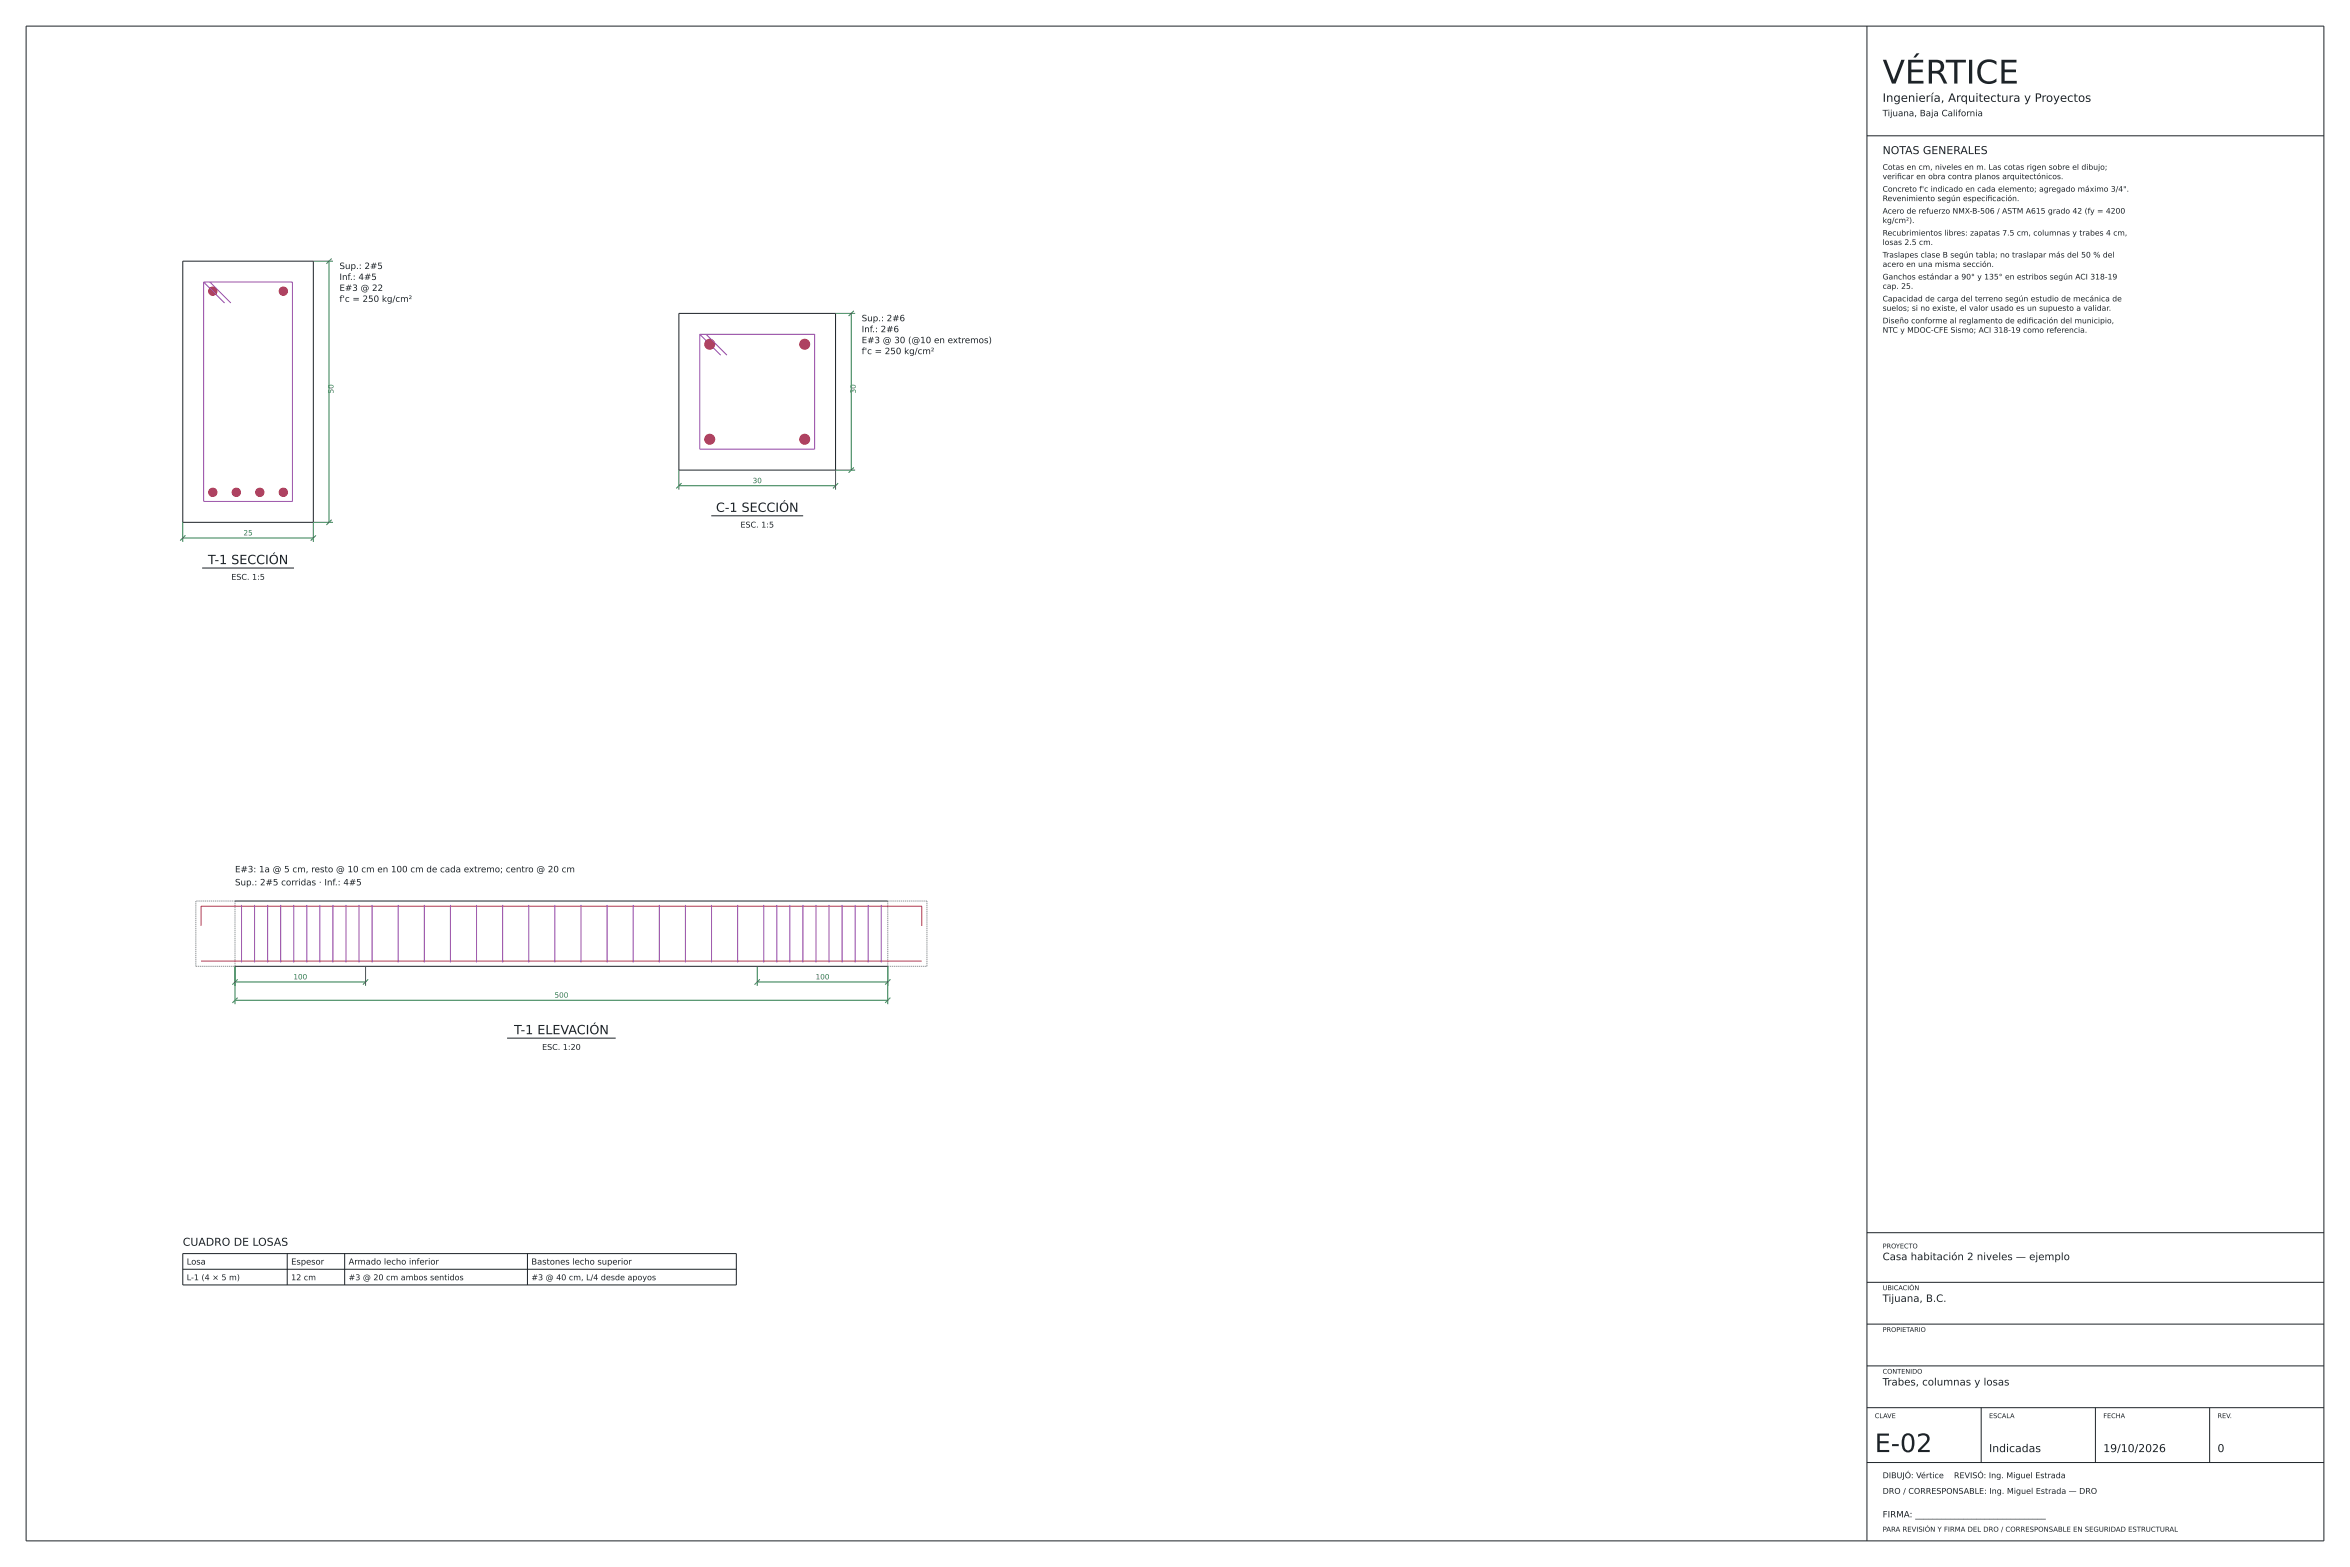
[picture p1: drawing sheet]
<svg xmlns="http://www.w3.org/2000/svg" width="900mm" height="600mm" viewBox="0 0 900 600" stroke-linecap="round" stroke-linejoin="round" font-family="sans-serif">
<defs><g id="words">
<text font-size="12.5" fill="#1d2328" x="721" y="32">VÉRTICE</text>
<text font-size="9.7" fill="#1d2328" x="718" y="556">E-02</text>
<g font-size="4.9" fill="#1d2328">
<text x="274.2" y="196">C-1 SECCIÓN</text>
<text x="79.6" y="216">T-1 SECCIÓN</text>
<text x="196.9" y="396">T-1 ELEVACIÓN</text>
</g>
<text font-size="4.4" fill="#1d2328" x="721" y="39">Ingeniería, Arquitectura y Proyectos</text>
<g font-size="4.2" fill="#1d2328">
<text x="721" y="59">NOTAS GENERALES</text>
<text x="70" y="477">CUADRO DE LOSAS</text>
<text x="761.7" y="556">Indicadas</text>
<text x="805.5" y="556">19/10/2026</text>
<text x="849.2" y="556">0</text>
</g>
<g font-size="3.9" fill="#1d2328">
<text x="721" y="482.5">Casa habitación 2 niveles — ejemplo</text>
<text x="721" y="498.5">Tijuana, B.C.</text>
<text x="721" y="530.5">Trabes, columnas y losas</text>
</g>
<g font-size="3.3" fill="#1d2328">
<text x="721" y="44.5">Tijuana, Baja California</text>
<text x="130" y="103">Sup.: 2#5</text>
<text x="130" y="107.2">Inf.: 4#5</text>
<text x="130" y="111.4">E#3 @ 22</text>
<text x="130" y="115.6">f'c = 250 kg/cm²</text>
<text x="330" y="123">Sup.: 2#6</text>
<text x="330" y="127.2">Inf.: 2#6</text>
<text x="330" y="131.4">E#3 @ 30 (@10 en extremos)</text>
<text x="330" y="135.6">f'c = 250 kg/cm²</text>
<text x="90" y="334">E#3: 1a @ 5 cm, resto @ 10 cm en 100 cm de cada extremo; centro @ 20 cm</text>
<text x="90" y="339">Sup.: 2#5 corridas · Inf.: 4#5</text>
<text x="721" y="581">FIRMA: ______________________________</text>
</g>
<g font-size="3.2" fill="#1d2328">
<text x="71.5" y="484.2">Losa</text>
<text x="111.5" y="484.2">Espesor</text>
<text x="133.5" y="484.2">Armado lecho inferior</text>
<text x="203.5" y="484.2">Bastones lecho superior</text>
</g>
<g font-size="3.1" fill="#1d2328">
<text x="283.6" y="202">ESC. 1:5</text>
<text x="88.6" y="222">ESC. 1:5</text>
<text x="207.6" y="402">ESC. 1:20</text>
<text x="71.5" y="490.2">L-1 (4 × 5 m)</text>
<text x="111.5" y="490.2">12 cm</text>
<text x="133.5" y="490.2">#3 @ 20 cm ambos sentidos</text>
<text x="203.5" y="490.2">#3 @ 40 cm, L/4 desde apoyos</text>
<text x="721" y="566">DIBUJÓ: Vértice</text>
<text x="748.3" y="566">REVISÓ: Ing. Miguel Estrada</text>
<text x="721" y="572">DRO / CORRESPONSABLE: Ing. Miguel Estrada — DRO</text>
</g>
<g font-size="2.9" fill="#1d2328">
<text x="721" y="65">Cotas en cm, niveles en m. Las cotas rigen sobre el dibujo;</text>
<text x="721" y="68.6">verifcar en obra contra planos arquitectónicos.</text>
<text x="726.5" y="68.6">i</text>
<text x="721" y="73.4">Concreto f'c indicado en cada elemento; agregado máximo 3/4&quot;.</text>
<text x="721" y="77">Revenimiento según especifcación.</text>
<text x="761.2" y="77">i</text>
<text x="721" y="81.8">Acero de refuerzo NMX-B-506 / ASTM A615 grado 42 (fy = 4200</text>
<text x="721" y="85.4">kg/cm²).</text>
<text x="721" y="90.2">Recubrimientos libres: zapatas 7.5 cm, columnas y trabes 4 cm,</text>
<text x="721" y="93.8">losas 2.5 cm.</text>
<text x="721" y="98.6">Traslapes clase B según tabla; no traslapar más del 50 % del</text>
<text x="721" y="102.2">acero en una misma sección.</text>
<text x="721" y="107">Ganchos estándar a 90° y 135° en estribos según ACI 318-19</text>
<text x="721" y="110.6">cap. 25.</text>
<text x="721" y="115.4">Capacidad de carga del terreno según estudio de mecánica de</text>
<text x="721" y="119">suelos; si no existe, el valor usado es un supuesto a validar.</text>
<text x="721" y="123.8">Diseño conforme al reglamento de edifcación del municipio,</text>
<text x="776.9" y="123.8">i</text>
<text x="721" y="127.4">NTC y MDOC-CFE Sismo; ACI 318-19 como referencia.</text>
</g>
<g font-size="2.8" fill="#2e7d4f">
<text x="127.7" y="150.7" transform="rotate(-90 127.7 150.7)">50</text>
<text x="327.7" y="150.7" transform="rotate(-90 327.7 150.7)">30</text>
<text x="288.2" y="185">30</text>
<text x="93.2" y="205">25</text>
<text x="112.4" y="375">100</text>
<text x="312.4" y="375">100</text>
<text x="212.4" y="382">500</text>
</g>
<text font-size="2.6" fill="#1d2328" x="721" y="586.5">PARA REVISIÓN Y FIRMA DEL DRO / CORRESPONSABLE EN SEGURIDAD ESTRUCTURAL</text>
<g font-size="2.5" fill="#1d2328">
<text x="721" y="478">PROYECTO</text>
<text x="721" y="494">UBICACIÓN</text>
<text x="721" y="510">PROPIETARIO</text>
<text x="721" y="526">CONTENIDO</text>
<text x="718" y="543">CLAVE</text>
<text x="761.7" y="543">ESCALA</text>
<text x="805.5" y="543">FECHA</text>
<text x="849.2" y="543">REV.</text>
</g>
</g></defs>
<g fill="#c0392b" stroke="#c0392b" stroke-width=".38">
<circle cx="81.5" cy="111.5" r="1.59"/>
<circle cx="108.5" cy="111.5" r="1.59"/>
<circle cx="81.5" cy="188.5" r="1.59"/>
<circle cx="90.5" cy="188.5" r="1.59"/>
<circle cx="99.5" cy="188.5" r="1.59"/>
<circle cx="108.5" cy="188.5" r="1.59"/>
<circle cx="271.8" cy="131.8" r="1.91"/>
<circle cx="308.2" cy="131.8" r="1.91"/>
<circle cx="271.8" cy="168.2" r="1.9"/>
<circle cx="308.2" cy="168.2" r="1.9"/>
</g>
<g fill="none" stroke="#1d2328" stroke-width=".38">
<path d="M10 10h880v580h-880zM715 10v580M715 52h175M70 100h50v100h-50zM260 120h60v60h-60zM272.4 197.5h35.2M77.4 217.5h35.2M90 345h250M90 370h250M194.2 397.5h41.6M70 480h212v12h-212zM110 480v12"/>
<path d="M132 480v12M202 480v12M715 472h175M70 486h212M715 491h175M715 507h175M715 523h175M715 539h175M758.7 539v21M802.5 539v21M846.2 539v21M715 560h175"/>
</g>
<g fill="none" stroke="#8e44ad" stroke-width=".38">
<path d="M78 108h34v84h-34zM78 108l8 8M80.4 108l8 8M268 128h44v44h-44zM268 128l8 8M270.4 128l8 8M92.5 346.5v22M97.5 346.5v22M102.5 346.5v22M107.5 346.5v22M112.5 346.5v22M117.5 346.5v22"/>
<path d="M122.5 346.5v22M127.5 346.5v22M132.5 346.5v22M137.5 346.5v22M142.5 346.5v22M152.5 346.5v22M162.5 346.5v22M172.5 346.5v22M182.5 346.5v22M192.5 346.5v22M202.5 346.5v22M212.5 346.5v22"/>
<path d="M222.5 346.5v22M232.5 346.5v22M242.5 346.5v22M252.5 346.5v22M262.5 346.5v22M272.5 346.5v22M282.5 346.5v22M292.5 346.5v22M297.5 346.5v22M302.5 346.5v22M307.5 346.5v22M312.5 346.5v22"/>
<path d="M317.5 346.5v22M322.5 346.5v22M327.5 346.5v22M332.5 346.5v22M337.5 346.5v22"/>
</g>
<g fill="none" stroke="#2e7d4f" stroke-width=".38">
<path d="M120 100h7.5M126 100v100M127 99l-2 2M320 120h7.5M326 120v60M327 119l-2 2M260 180v7.5M327 179l-2 2M327.5 180h-7.5v7.5M70 200v7.5M127 199l-2 2M127.5 200h-7.5v7.5"/>
<path d="M260 186h60M261 185l-2 2M321 185l-2 2M70 206h50M71 205l-2 2M121 205l-2 2M90 370v14.5M90 376h50M91 375l-2 2M140 370v7.5M141 375l-2 2M290 376h50"/>
<path d="M290 370v7.5M291 375l-2 2M340 370v14.5M341 375l-2 2M90 383h250M91 382l-2 2M341 382l-2 2"/>
</g>
<path d="M75 345v25M90 345h-15M340 345v25M355 345h-15M75 370h15M90 370v-25M340 370h15M355 370v-25" fill="none" stroke="#8a939b" stroke-width=".38" stroke-dasharray=".5 .3" stroke-linecap="butt"/>
<path d="M77 354.5v-7.5h276v7.5M77 368h276" fill="none" stroke="#c0392b" stroke-width=".38"/>
<use href="#words"/>
</svg>
